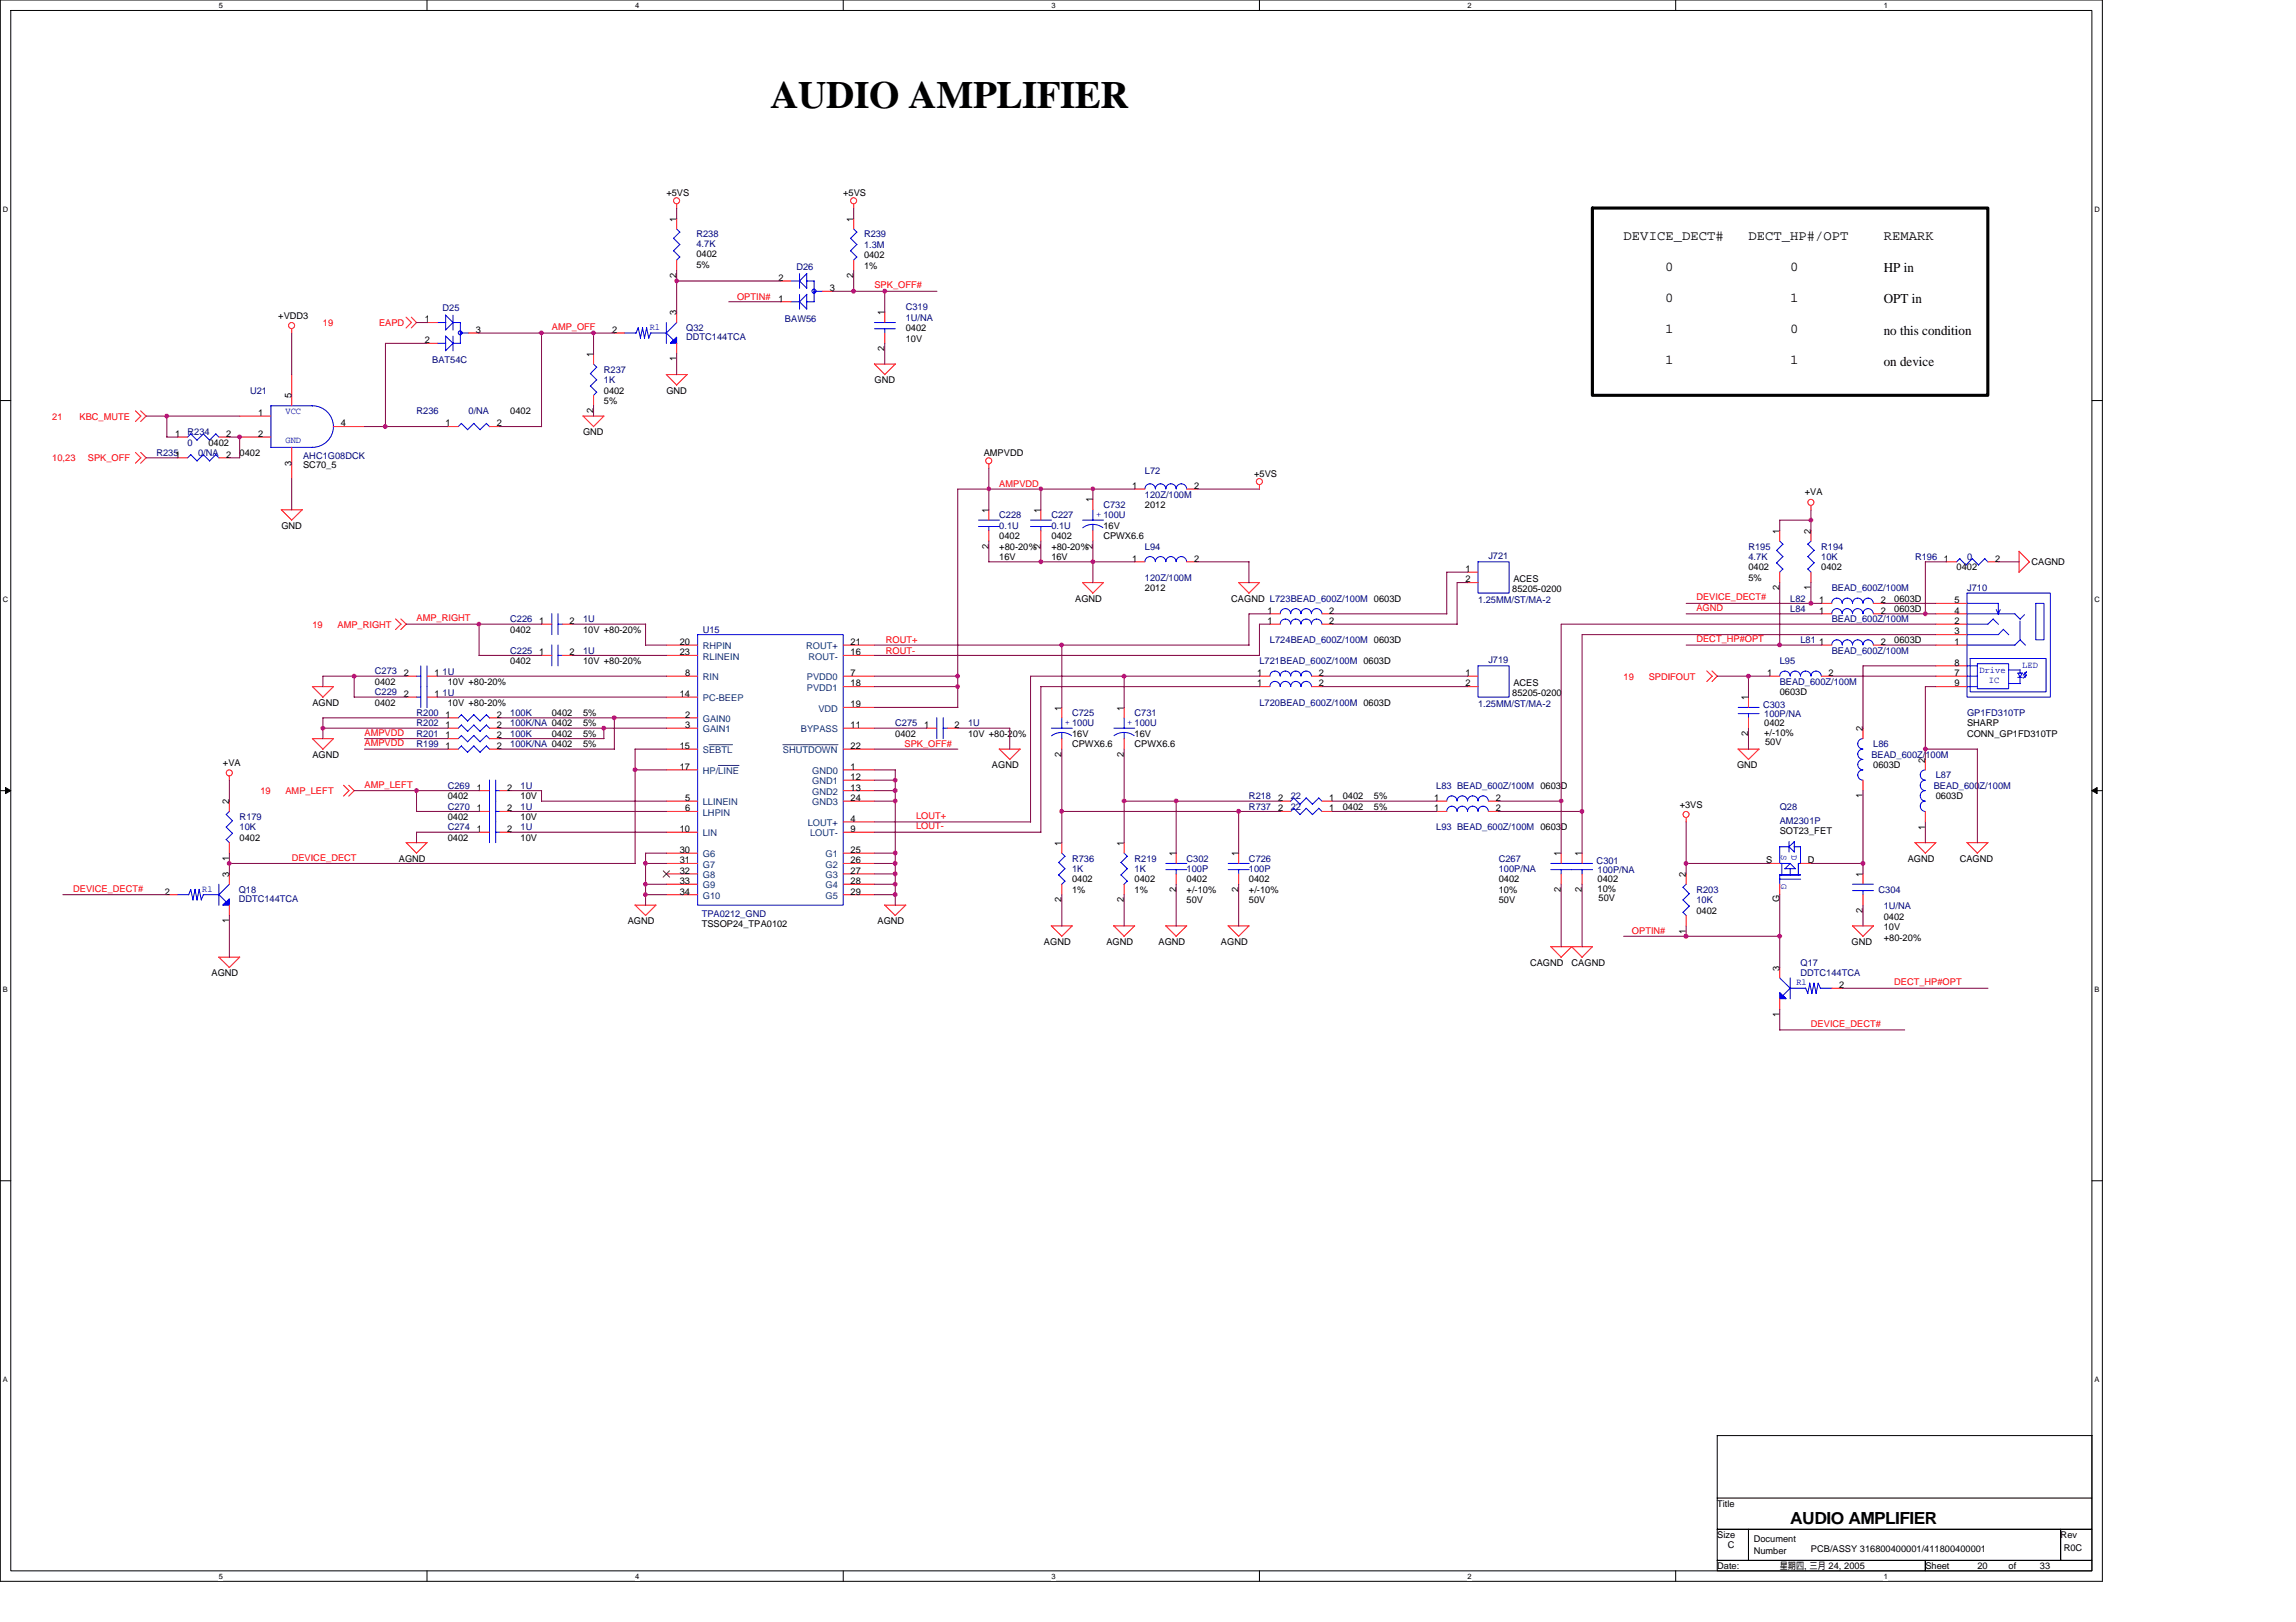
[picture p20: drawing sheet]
<svg xmlns="http://www.w3.org/2000/svg" width="297mm" height="210mm" viewBox="0 0 297 210" stroke-linecap="round" stroke-linejoin="round" font-family="sans-serif">
<defs><g id="words">
<text font-size="5" x="99.7" y="14">AUDIO AMPLIFIER</text>
<text font-size="2.2" x="231.6" y="197.2">AUDIO AMPLIFIER</text>
<g font-size="1.8">
<text x="210.1" y="31">DEVICE_DECT#</text>
<text x="215.4" y="35">0</text>
<text x="226.2" y="31">DECT_HP#/OPT</text>
<text x="231.6" y="35">0</text>
<text x="243.7" y="31">REMARK</text>
<text x="243.7" y="35.2">HP in</text>
<text x="215.4" y="39.1">0</text>
<text x="231.6" y="39.1">1</text>
<text x="243.7" y="39.3">OPT in</text>
<text x="215.4" y="47.2">1</text>
<text x="215.4" y="43.1">1</text>
<text x="231.6" y="47.2">1</text>
<text x="231.6" y="43.1">0</text>
<text x="243.7" y="47.3">on device</text>
<text x="243.7" y="43.3">no this condition</text>
</g>
<g font-size="1.2">
<text x="86.2" y="25.3">+5VS</text>
<text x="87.5" y="28.7" transform="rotate(-90 87.5 28.7)">1</text>
<text x="109.1" y="25.3">+5VS</text>
<text x="110.4" y="28.7" transform="rotate(-90 110.4 28.7)">1</text>
<text x="90.1" y="33.3">0402</text>
<text x="90.1" y="34.6">5%</text>
<text x="111.8" y="33.4">0402</text>
<text x="111.8" y="34.8">1%</text>
<text x="36" y="41.2">+VDD3</text>
<text x="55" y="41.7">1</text>
<text x="87.5" y="40.8" transform="rotate(-90 87.5 40.8)">3</text>
<text x="87.5" y="36" transform="rotate(-90 87.5 36)">2</text>
<text x="100.7" y="36.3">2</text>
<text x="100.7" y="39">1</text>
<text x="107.4" y="37.7">3</text>
<text x="110.4" y="36" transform="rotate(-90 110.4 36)">2</text>
<text x="114.4" y="40.8" transform="rotate(-90 114.4 40.8)">1</text>
<text x="55" y="44.4">2</text>
<text x="61.6" y="43.1">3</text>
<text x="76.8" y="46.2" transform="rotate(-90 76.8 46.2)">1</text>
<text x="79.2" y="43.1">2</text>
<text x="87.5" y="46.8" transform="rotate(-90 87.5 46.8)">1</text>
<text x="114.4" y="45.4" transform="rotate(-90 114.4 45.4)">2</text>
<text x="117.2" y="42.8">0402</text>
<text x="117.2" y="44.2">10V</text>
<text x="33.4" y="53.8">1</text>
<text x="37.7" y="51.6" transform="rotate(-90 37.7 51.6)">5</text>
<text x="66" y="53.6">0402</text>
<text x="76.8" y="53.5" transform="rotate(-90 76.8 53.5)">2</text>
<text x="78.1" y="50.9">0402</text>
<text x="78.1" y="52.3">5%</text>
<text x="86.2" y="50.9">GND</text>
<text x="113.1" y="49.6">GND</text>
<text x="22.6" y="56.5">1</text>
<text x="27" y="57.7">0402</text>
<text x="29.3" y="59.2">2</text>
<text x="29.3" y="56.5">2</text>
<text x="31" y="59">0402</text>
<text x="33.4" y="56.5">2</text>
<text x="44.1" y="55.2">4</text>
<text x="57.7" y="55.2">1</text>
<text x="64.3" y="55.2">2</text>
<text x="75.4" y="56.3">GND</text>
<text x="127.3" y="59">AMPVDD</text>
<text x="37.7" y="60.2" transform="rotate(-90 37.7 60.2)">3</text>
<text x="39.2" y="60.6">SC70_5</text>
<text x="141.4" y="65" transform="rotate(-90 141.4 65)">1</text>
<text x="146.5" y="63.3">1</text>
<text x="148.1" y="65.7">2012</text>
<text x="154.5" y="63.3">2</text>
<text x="162.3" y="61.7">+5VS</text>
<text x="233.5" y="64.1">+VA</text>
<text x="36.4" y="68.4">GND</text>
<text x="127.9" y="71" transform="rotate(-90 127.9 71)">2</text>
<text x="127.9" y="66.4" transform="rotate(-90 127.9 66.4)">1</text>
<text x="129.3" y="69.8">0402</text>
<text x="129.3" y="71.1">+80-20%</text>
<text x="134.6" y="71" transform="rotate(-90 134.6 71)">2</text>
<text x="134.6" y="66.4" transform="rotate(-90 134.6 66.4)">1</text>
<text x="136" y="69.8">0402</text>
<text x="136" y="71.1">+80-20%</text>
<text x="141.4" y="71" transform="rotate(-90 141.4 71)">2</text>
<text x="142.7" y="68.4">16V</text>
<text x="142.7" y="69.8">CPWX6.6</text>
<text x="230.2" y="69.1" transform="rotate(-90 230.2 69.1)">1</text>
<text x="234.3" y="69.1" transform="rotate(-90 234.3 69.1)">2</text>
<text x="129.3" y="72.5">16V</text>
<text x="136" y="72.5">16V</text>
<text x="139.1" y="77.9">AGND</text>
<text x="146.5" y="72.7">1</text>
<text x="148.1" y="76.5">2012</text>
<text x="154.5" y="72.7">2</text>
<text x="159.3" y="77.9">CAGND L723BEAD_600Z/100M 0603D</text>
<text x="189.6" y="74">1</text>
<text x="189.6" y="75.4">2</text>
<text x="195.6" y="76.6">85205-0200</text>
<text x="195.8" y="75.3">ACES</text>
<text x="226.2" y="73.8">0402</text>
<text x="226.2" y="75.1">5%</text>
<text x="230.2" y="76.4" transform="rotate(-90 230.2 76.4)">2</text>
<text x="234.3" y="76.4" transform="rotate(-90 234.3 76.4)">1</text>
<text x="235.6" y="73.8">0402</text>
<text x="245.1" y="77.9">0603D</text>
<text x="251.5" y="72.7">1</text>
<text x="253.1" y="73.8">0402</text>
<text x="258.1" y="72.7">2</text>
<text x="262.8" y="73.1">CAGND</text>
<text x="66" y="81.9">0402</text>
<text x="69.8" y="80.8">1</text>
<text x="73.7" y="80.8">2</text>
<text x="75.4" y="81.9">10V +80-20%</text>
<text x="87.9" y="83.5">20</text>
<text x="110" y="83.5">21</text>
<text x="164" y="80.8">1</text>
<text x="164" y="79.4">1</text>
<text x="172" y="80.8">2</text>
<text x="172" y="79.4">2</text>
<text x="235.3" y="83.5">1</text>
<text x="235.3" y="78.1">1</text>
<text x="235.3" y="79.4">1</text>
<text x="243.3" y="83.5">2</text>
<text x="243.3" y="78.1">2</text>
<text x="243.3" y="79.4">2</text>
<text x="245.1" y="83.2">0603D</text>
<text x="245.1" y="79.2">0603D</text>
<text x="252.9" y="78.1">5</text>
<text x="252.9" y="79.4">4</text>
<text x="252.9" y="80.8">2</text>
<text x="252.9" y="82.1">3</text>
<text x="252.9" y="83.5">1</text>
<text x="48.5" y="88.6">0402</text>
<text x="52.3" y="87.5">2</text>
<text x="56.2" y="87.5">1</text>
<text x="57.9" y="88.6">10V +80-20%</text>
<text x="66" y="85.9">0402</text>
<text x="69.8" y="84.8">1</text>
<text x="73.7" y="84.8">2</text>
<text x="75.4" y="85.9">10V +80-20%</text>
<text x="87.9" y="84.8">23</text>
<text x="88.6" y="87.5">8</text>
<text x="110" y="87.5">7</text>
<text x="110" y="84.8">16</text>
<text x="110" y="88.8">18</text>
<text x="162.7" y="87.5">1</text>
<text x="162.7" y="88.8">1</text>
<text x="170.6" y="87.5">2</text>
<text x="170.6" y="88.8">2</text>
<text x="189.6" y="87.5">1</text>
<text x="189.6" y="88.8">2</text>
<text x="195.8" y="88.8">ACES</text>
<text x="228.6" y="87.5">1</text>
<text x="230.2" y="90">0603D</text>
<text x="236.6" y="87.5">2</text>
<text x="252.9" y="86.1">8</text>
<text x="252.9" y="87.5">7</text>
<text x="252.9" y="88.8">9</text>
<text x="40.4" y="91.3">AGND</text>
<text x="48.5" y="91.3">0402</text>
<text x="52.3" y="90.2">2</text>
<text x="56.2" y="90.2">1</text>
<text x="57.7" y="95.6">1</text>
<text x="57.7" y="92.9">1</text>
<text x="57.7" y="94.2">1</text>
<text x="57.9" y="91.3">10V +80-20%</text>
<text x="64.3" y="95.6">2</text>
<text x="64.3" y="92.9">2</text>
<text x="64.3" y="94.2">2</text>
<text x="71.4" y="95.3">0402</text>
<text x="71.4" y="92.6">0402</text>
<text x="75.4" y="95.3">5%</text>
<text x="75.4" y="92.6">5%</text>
<text x="75.4" y="94">5%</text>
<text x="87.9" y="90.2">14</text>
<text x="88.6" y="92.9">2</text>
<text x="88.6" y="94.2">3</text>
<text x="110" y="94.2">11</text>
<text x="110" y="91.5">19</text>
<text x="115.8" y="95.3">0402</text>
<text x="119.6" y="94.2">1</text>
<text x="123.5" y="94.2">2</text>
<text x="125.2" y="95.3">10V +80-20%</text>
<text x="137.3" y="91.9" transform="rotate(-90 137.3 91.9)">1</text>
<text x="138.7" y="95.3">16V</text>
<text x="145.4" y="91.9" transform="rotate(-90 145.4 91.9)">1</text>
<text x="146.8" y="95.3">16V</text>
<text x="195.6" y="90.1">85205-0200</text>
<text x="226.2" y="95.2" transform="rotate(-90 226.2 95.2)">2</text>
<text x="226.2" y="90.6" transform="rotate(-90 226.2 90.6)">1</text>
<text x="228.2" y="94">0402</text>
<text x="228.2" y="95.2">+/-10%</text>
<text x="241" y="94.6" transform="rotate(-90 241 94.6)">2</text>
<text x="254.5" y="94">SHARP</text>
<text x="254.5" y="95.3">CONN_GP1FD310TP</text>
<text x="28.8" y="99.1">+VA</text>
<text x="40.4" y="98">AGND</text>
<text x="57.7" y="96.9">1</text>
<text x="64.3" y="96.9">2</text>
<text x="75.4" y="96.7">5%</text>
<text x="87.9" y="96.9">15</text>
<text x="87.9" y="99.6">17</text>
<text x="110" y="96.9">22</text>
<text x="110" y="99.6">1</text>
<text x="110" y="100.9">12</text>
<text x="128.3" y="99.4">AGND</text>
<text x="137.3" y="97.9" transform="rotate(-90 137.3 97.9)">2</text>
<text x="138.7" y="96.7">CPWX6.6</text>
<text x="145.4" y="97.9" transform="rotate(-90 145.4 97.9)">2</text>
<text x="146.8" y="96.7">CPWX6.6</text>
<text x="224.7" y="99.4">GND</text>
<text x="228.4" y="96.4">50V</text>
<text x="242.4" y="99.4">0603D</text>
<text x="249.1" y="98.7" transform="rotate(-90 249.1 98.7)">2</text>
<text x="29.7" y="104.1" transform="rotate(-90 29.7 104.1)">2</text>
<text x="57.9" y="106.1">0402</text>
<text x="57.9" y="103.4">0402</text>
<text x="61.7" y="105">1</text>
<text x="61.7" y="102.3">1</text>
<text x="61.7" y="107.7">1</text>
<text x="65.6" y="105">2</text>
<text x="65.6" y="102.3">2</text>
<text x="65.6" y="107.7">2</text>
<text x="67.3" y="106.1">10V</text>
<text x="67.3" y="103.4">10V</text>
<text x="87.9" y="107.7">10</text>
<text x="88.6" y="103.7">5</text>
<text x="88.6" y="105">6</text>
<text x="110" y="106.3">4</text>
<text x="110" y="107.7">9</text>
<text x="110" y="102.3">13</text>
<text x="110" y="103.7">24</text>
<text x="165.4" y="103.7">2</text>
<text x="165.4" y="105">2</text>
<text x="172" y="103.7">1</text>
<text x="172" y="105">1</text>
<text x="173.7" y="103.4">0402</text>
<text x="173.7" y="104.8">0402</text>
<text x="177.8" y="103.4">5%</text>
<text x="177.8" y="104.8">5%</text>
<text x="185.5" y="103.7">1</text>
<text x="185.5" y="105">1</text>
<text x="193.5" y="103.7">2</text>
<text x="193.5" y="105">2</text>
<text x="217.3" y="104.5">+3VS</text>
<text x="230.2" y="108">SOT23_FET</text>
<text x="241" y="103.3" transform="rotate(-90 241 103.3)">1</text>
<text x="249.1" y="107.4" transform="rotate(-90 249.1 107.4)">1</text>
<text x="250.4" y="103.4">0603D</text>
<text x="29.7" y="113.5" transform="rotate(-90 29.7 113.5)">3</text>
<text x="29.7" y="111.4" transform="rotate(-90 29.7 111.4)">1</text>
<text x="31" y="108.8">0402</text>
<text x="51.6" y="111.5">AGND</text>
<text x="57.9" y="108.8">0402</text>
<text x="67.3" y="108.8">10V</text>
<text x="87.9" y="110.4">30</text>
<text x="87.9" y="111.7">31</text>
<text x="87.9" y="113.1">32</text>
<text x="110" y="110.4">25</text>
<text x="110" y="111.7">26</text>
<text x="110" y="113.1">27</text>
<text x="137.3" y="109.5" transform="rotate(-90 137.3 109.5)">1</text>
<text x="145.4" y="109.5" transform="rotate(-90 145.4 109.5)">1</text>
<text x="152.1" y="110.8" transform="rotate(-90 152.1 110.8)">1</text>
<text x="160.2" y="110.8" transform="rotate(-90 160.2 110.8)">1</text>
<text x="201.9" y="110.8" transform="rotate(-90 201.9 110.8)">1</text>
<text x="204.7" y="110.8" transform="rotate(-90 204.7 110.8)">1</text>
<text x="218.1" y="113.5" transform="rotate(-90 218.1 113.5)">2</text>
<text x="228.5" y="111.7">S</text>
<text x="233.9" y="111.7">D</text>
<text x="241" y="113.5" transform="rotate(-90 241 113.5)">1</text>
<text x="246.8" y="111.5">AGND</text>
<text x="253.5" y="111.5">CAGND</text>
<text x="21.3" y="115.8">2</text>
<text x="29.7" y="119.5" transform="rotate(-90 29.7 119.5)">1</text>
<text x="81.2" y="119.6">AGND</text>
<text x="87.9" y="114.4">33</text>
<text x="87.9" y="115.8">34</text>
<text x="90.8" y="120">TSSOP24_TPA0102</text>
<text x="110" y="114.4">28</text>
<text x="110" y="115.8">29</text>
<text x="113.5" y="119.6">AGND</text>
<text x="137.3" y="116.8" transform="rotate(-90 137.3 116.8)">2</text>
<text x="138.7" y="114.2">0402</text>
<text x="138.7" y="115.5">1%</text>
<text x="145.4" y="116.8" transform="rotate(-90 145.4 116.8)">2</text>
<text x="146.8" y="114.2">0402</text>
<text x="146.8" y="115.5">1%</text>
<text x="152.1" y="115.4" transform="rotate(-90 152.1 115.4)">2</text>
<text x="153.5" y="114.2">0402</text>
<text x="153.5" y="116.9">50V</text>
<text x="153.5" y="115.5">+/-10%</text>
<text x="160.2" y="115.4" transform="rotate(-90 160.2 115.4)">2</text>
<text x="161.6" y="114.2">0402</text>
<text x="161.6" y="116.9">50V</text>
<text x="161.6" y="115.5">+/-10%</text>
<text x="193.9" y="114.2">0402</text>
<text x="193.9" y="116.9">50V</text>
<text x="193.9" y="115.5">10%</text>
<text x="201.9" y="115.4" transform="rotate(-90 201.9 115.4)">2</text>
<text x="204.7" y="115.4" transform="rotate(-90 204.7 115.4)">2</text>
<text x="206.7" y="114.2">0402</text>
<text x="206.7" y="115.4">10%</text>
<text x="206.8" y="116.6">50V</text>
<text x="219.5" y="118.2">0402</text>
<text x="230.2" y="116.8" transform="rotate(-90 230.2 116.8)">G</text>
<text x="241" y="118.1" transform="rotate(-90 241 118.1)">2</text>
<text x="243.7" y="119">0402</text>
<text x="135.1" y="122.3">AGND</text>
<text x="143.1" y="122.3">AGND</text>
<text x="149.9" y="122.3">AGND</text>
<text x="158" y="122.3">AGND</text>
<text x="197.9" y="125">CAGND</text>
<text x="203.3" y="125">CAGND</text>
<text x="218.1" y="120.8" transform="rotate(-90 218.1 120.8)">1</text>
<text x="230.2" y="125.6" transform="rotate(-90 230.2 125.6)">3</text>
<text x="239.5" y="122.3">GND</text>
<text x="243.7" y="120.4">10V</text>
<text x="243.7" y="121.7">+80-20%</text>
<text x="27.4" y="126.3">AGND</text>
<text x="230.2" y="131.6" transform="rotate(-90 230.2 131.6)">1</text>
<text x="237.9" y="127.9">2</text>
<text x="222.2" y="195">Title</text>
<text x="222.2" y="199">Size</text>
<text x="222.2" y="203">Date:</text>
<text x="223.5" y="200.3">C</text>
<text x="226.9" y="199.5">Document</text>
<text x="226.9" y="201.1">Number</text>
<text x="230.2" y="203">星期四, 三月 24, 2005</text>
<text x="234.3" y="200.9">PCB/ASSY 316800400001/411800400001</text>
<text x="249.1" y="203">Sheet</text>
<text x="255.8" y="203">20</text>
<text x="259.9" y="203">of</text>
<text x="263.9" y="203">33</text>
<text x="266.6" y="199">Rev</text>
<text x="267" y="200.7">R0C</text>
</g>
<g font-size="1.2" fill="#000080">
<text x="90.1" y="30.7">R238</text>
<text x="90.1" y="31.9">4.7K</text>
<text x="103" y="34.9">D26</text>
<text x="111.8" y="30.7">R239</text>
<text x="111.8" y="32.1">1.3M</text>
<text x="57.3" y="40.3">D25</text>
<text x="101.6" y="41.6">BAW56</text>
<text x="117.2" y="40.2">C319</text>
<text x="117.2" y="41.5">1U/NA</text>
<text x="55.9" y="47">BAT54C</text>
<text x="88.8" y="42.8">Q32</text>
<text x="88.8" y="44">DDTC144TCA</text>
<text x="32.4" y="50.9">U21</text>
<text x="53.9" y="53.6">R236</text>
<text x="60.6" y="53.6">0/NA</text>
<text x="78.1" y="48.2">R237</text>
<text x="78.1" y="49.6">1K</text>
<text x="20.2" y="59">R2351</text>
<text x="24.3" y="56.3">R234</text>
<text x="24.3" y="57.7">0</text>
<text x="25.6" y="59">0/NA</text>
<text x="39.2" y="59.4">AHC1G08DCK</text>
<text x="142.7" y="65.7">C732</text>
<text x="148.1" y="61.3">L72</text>
<text x="148.1" y="64.4">120Z/100M</text>
<text x="129.3" y="67.1">C228</text>
<text x="129.3" y="68.4">0.1U</text>
<text x="136" y="67.1">C227</text>
<text x="136" y="68.4">0.1U</text>
<text x="148.1" y="71.1">L94</text>
<text x="226.2" y="71.1">R195</text>
<text x="235.6" y="71.1">R194</text>
<text x="148.1" y="75.1">120Z/100M</text>
<text x="191.2" y="78">1.25MM/ST/MA-2</text>
<text x="192.5" y="72.3">J721</text>
<text x="226.2" y="72.5">4.7K</text>
<text x="231.6" y="77.9">L82</text>
<text x="235.6" y="72.5">10K</text>
<text x="237" y="76.5">BEAD_600Z/100M</text>
<text x="247.8" y="72.5">R196</text>
<text x="254.5" y="72.5">0</text>
<text x="254.5" y="76.5">J710</text>
<text x="66" y="80.5">C226</text>
<text x="75.4" y="80.5">1U</text>
<text x="90.9" y="81.9">U15</text>
<text x="164.3" y="83.2">L724BEAD_600Z/100M 0603D</text>
<text x="231.6" y="79.2">L84</text>
<text x="232.9" y="83.2">L81</text>
<text x="237" y="80.5">BEAD_600Z/100M</text>
<text x="48.5" y="90">C229</text>
<text x="48.5" y="87.3">C273</text>
<text x="57.3" y="87.4">1U</text>
<text x="66" y="84.6">C225</text>
<text x="75.4" y="84.6">1U</text>
<text x="162.9" y="85.9">L721BEAD_600Z/100M 0603D</text>
<text x="192.5" y="85.8">J719</text>
<text x="230.2" y="85.9">L95</text>
<text x="230.2" y="88.6">BEAD_600Z/100M</text>
<text x="237" y="84.6">BEAD_600Z/100M</text>
<text x="53.9" y="95.3">R201</text>
<text x="53.9" y="92.6">R200</text>
<text x="53.9" y="94">R202</text>
<text x="57.3" y="90.1">1U</text>
<text x="66" y="95.3">100K</text>
<text x="66" y="92.6">100K</text>
<text x="66" y="94">100K/NA 0402</text>
<text x="115.8" y="94">C275</text>
<text x="125.2" y="94">1U</text>
<text x="138.7" y="92.6">C725</text>
<text x="146.8" y="92.6">C731</text>
<text x="162.9" y="91.3">L720BEAD_600Z/100M 0603D</text>
<text x="191.2" y="91.4">1.25MM/ST/MA-2</text>
<text x="228.1" y="91.6">C303</text>
<text x="228.2" y="92.8">100P/NA</text>
<text x="254.5" y="92.6">GP1FD310TP</text>
<text x="53.9" y="96.7">R199</text>
<text x="66" y="96.7">100K/NA 0402</text>
<text x="242.1" y="98">BEAD_600Z/100M</text>
<text x="242.4" y="96.7">L86</text>
<text x="250.4" y="100.7">L87</text>
<text x="31" y="106.1">R179</text>
<text x="31" y="107.5">10K</text>
<text x="57.9" y="104.8">C270</text>
<text x="57.9" y="102.1">C269</text>
<text x="57.9" y="107.5">C274</text>
<text x="67.3" y="104.8">1U</text>
<text x="67.3" y="102.1">1U</text>
<text x="67.3" y="107.5">1U</text>
<text x="161.6" y="103.4">R218</text>
<text x="161.6" y="104.8">R737</text>
<text x="167" y="103.4">22</text>
<text x="167" y="104.8">22</text>
<text x="185.8" y="102.1">L83 BEAD_600Z/100M 0603D</text>
<text x="185.8" y="107.5">L93 BEAD_600Z/100M 0603D</text>
<text x="230.2" y="104.8">Q28</text>
<text x="230.2" y="106.7">AM2301P</text>
<text x="250.2" y="102.1">BEAD_600Z/100M</text>
<text x="138.7" y="111.5">R736</text>
<text x="138.7" y="112.8">1K</text>
<text x="146.8" y="111.5">R219</text>
<text x="146.8" y="112.8">1K</text>
<text x="153.5" y="111.5">C302</text>
<text x="153.5" y="112.8">100P</text>
<text x="161.6" y="111.5">C726</text>
<text x="161.6" y="112.8">100P</text>
<text x="193.9" y="111.5">C267</text>
<text x="193.9" y="112.8">100P/NA</text>
<text x="206.6" y="111.8">C301</text>
<text x="206.7" y="113">100P/NA</text>
<text x="30.9" y="115.5">Q18</text>
<text x="30.9" y="116.8">DDTC144TCA</text>
<text x="90.8" y="118.6">TPA0212_GND</text>
<text x="219.5" y="115.5">R203</text>
<text x="219.5" y="116.9">10K</text>
<text x="243" y="115.5">C304</text>
<text x="243.7" y="117.7">1U/NA</text>
<text x="232.9" y="125">Q17</text>
<text x="232.9" y="126.3">DDTC144TCA</text>
</g>
<g font-size="1.2" fill="#f00">
<text x="95.4" y="38.8">OPTIN#</text>
<text x="113.1" y="37.3">SPK_OFF#</text>
<text x="41.8" y="42.2">19</text>
<text x="49" y="42.2">EAPD</text>
<text x="71.4" y="42.7">AMP_OFF</text>
<text x="6.8" y="59.7">10,23</text>
<text x="6.8" y="54.3">21</text>
<text x="10.3" y="54.3">KBC_MUTE</text>
<text x="11.4" y="59.7">SPK_OFF</text>
<text x="129.3" y="63">AMPVDD</text>
<text x="219.5" y="77.7">DEVICE_DECT#</text>
<text x="40.4" y="81.2">19</text>
<text x="43.7" y="81.2">AMP_RIGHT</text>
<text x="53.9" y="80.4">AMP_RIGHT</text>
<text x="114.6" y="83.2">ROUT+</text>
<text x="219.5" y="79.1">AGND</text>
<text x="219.5" y="83.1">DECT_HP#OPT</text>
<text x="114.6" y="84.6">ROUT-</text>
<text x="210.1" y="87.9">19</text>
<text x="213.3" y="87.9">SPDIFOUT</text>
<text x="47.2" y="95.2">AMPVDD</text>
<text x="47.2" y="96.6">AMPVDD</text>
<text x="47.2" y="101.9">AMP_LEFT</text>
<text x="117" y="96.7">SPK_OFF#</text>
<text x="33.7" y="102.7">19</text>
<text x="36.9" y="102.7">AMP_LEFT</text>
<text x="118.5" y="107.3">LOUT-</text>
<text x="118.5" y="106">LOUT+</text>
<text x="37.7" y="111.4">DEVICE_DECT</text>
<text x="9.5" y="115.4">DEVICE_DECT#</text>
<text x="211.1" y="120.9">OPTIN#</text>
<text x="245.1" y="127.5">DECT_HP#OPT</text>
<text x="234.3" y="132.9">DEVICE_DECT#</text>
</g>
<g font-size="1.2" fill="#00f">
<text x="84" y="42.7">R1</text>
<text x="36.9" y="53.6">VCC</text>
<text x="36.9" y="57.4">GND</text>
<text x="141.8" y="67">+ 100U</text>
<text x="256.1" y="87.1">Drive</text>
<text x="257.3" y="88.3">IC</text>
<text x="261.6" y="86.5">LED</text>
<text x="137.8" y="93.9">+ 100U</text>
<text x="145.8" y="93.9">+ 100U</text>
<text x="230.4" y="110.7" transform="rotate(90 230.4 110.7)">S</text>
<text x="231.8" y="110.7" transform="rotate(90 231.8 110.7)">D</text>
<text x="26.2" y="115.4">R1</text>
<text x="230.4" y="114.4" transform="rotate(90 230.4 114.4)">G</text>
<text x="232.4" y="127.5">R1</text>
</g>
<g font-size="1.2" fill="#004080">
<text x="90.9" y="88.1">RIN</text>
<text x="90.9" y="84">RHPIN</text>
<text x="90.9" y="85.4">RLINEIN</text>
<text x="104.3" y="84">ROUT+</text>
<text x="104.4" y="88.1">PVDD0</text>
<text x="104.4" y="89.4">PVDD1</text>
<text x="104.6" y="85.4">ROUT-</text>
<text x="90.9" y="93.5">GAIN0</text>
<text x="90.9" y="94.8">GAIN1</text>
<text x="90.9" y="90.8">PC-BEEP</text>
<text x="103.6" y="94.8">BYPASS</text>
<text x="105.9" y="92.1">VDD</text>
<text x="90.9" y="97.5">SEBTL</text>
<text x="90.9" y="100.2">HP/LINE</text>
<text x="101.3" y="97.5">SHUTDOWN</text>
<text x="105.1" y="100.2">GND0</text>
<text x="105.1" y="101.5">GND1</text>
<text x="90.9" y="104.2">LLINEIN</text>
<text x="90.9" y="105.6">LHPIN</text>
<text x="104.5" y="106.9">LOUT+</text>
<text x="105.1" y="102.9">GND2</text>
<text x="105.1" y="104.2">GND3</text>
<text x="90.9" y="108.2">LIN</text>
<text x="90.9" y="111">G6</text>
<text x="90.9" y="112.3">G7</text>
<text x="90.9" y="113.6">G8</text>
<text x="104.8" y="108.2">LOUT-</text>
<text x="106.8" y="111">G1</text>
<text x="106.8" y="112.3">G2</text>
<text x="106.8" y="113.6">G3</text>
<text x="90.9" y="115">G9</text>
<text x="90.9" y="116.3">G10</text>
<text x="106.8" y="115">G4</text>
<text x="106.8" y="116.3">G5</text>
</g>
<g font-size="1">
<text x="28.3" y="1">5</text>
<text x="82.2" y="1">4</text>
<text x="136" y="1">3</text>
<text x="189.9" y="1">2</text>
<text x="243.7" y="1">1</text>
<text x=".4" y="27.4">D</text>
<text x="271" y="27.4">D</text>
<text x=".4" y="77.9">C</text>
<text x="271" y="77.9">C</text>
<text x=".4" y="128.4">B</text>
<text x="271" y="128.4">B</text>
<text x=".4" y="178.9">A</text>
<text x="271" y="178.9">A</text>
<text x="28.3" y="204.3">5</text>
<text x="82.2" y="204.3">4</text>
<text x="136" y="204.3">3</text>
<text x="189.9" y="204.3">2</text>
<text x="243.7" y="204.3">1</text>
</g>
</g></defs>
<path d="M0 0h272v204.6h-272zM1.4 1.4h269.2v201.9h-269.2z" fill="none" stroke="#000" stroke-width=".13"/>
<g fill="#fff">
<path d="M28.3 .1h.5v1.1h-.5z"/>
<path d="M28.3 203.4h.5v1.1h-.5z"/>
</g>
<path d="M55.2 0v1.4M55.2 203.3v1.3" fill="none" stroke="#000" stroke-width=".13"/>
<g fill="#fff">
<path d="M82.2 .1h.5v1.1h-.5z"/>
<path d="M82.2 203.4h.5v1.1h-.5z"/>
</g>
<path d="M109.1 0v1.4M109.1 203.3v1.3" fill="none" stroke="#000" stroke-width=".13"/>
<g fill="#fff">
<path d="M136 .1h.5v1.1h-.5z"/>
<path d="M136 203.4h.5v1.1h-.5z"/>
</g>
<path d="M162.9 0v1.4M162.9 203.3v1.3" fill="none" stroke="#000" stroke-width=".13"/>
<g fill="#fff">
<path d="M189.9 .1h.5v1.1h-.5z"/>
<path d="M189.9 203.4h.5v1.1h-.5z"/>
</g>
<path d="M216.8 0v1.4M216.8 203.3v1.3" fill="none" stroke="#000" stroke-width=".13"/>
<g fill="#fff">
<path d="M243.7 .1h.5v1.1h-.5z"/>
<path d="M243.7 203.4h.5v1.1h-.5z"/>
<path d="M.4 26.6h.7v1h-.7z"/>
<path d="M271 26.6h.6v1h-.6z"/>
<path d="M.4 77.1h.7v1h-.7z"/>
<path d="M271 77.1h.6v1h-.6z"/>
</g>
<path d="M0 51.8h1.4M270.6 51.8h1.4" fill="none" stroke="#000" stroke-width=".13"/>
<g fill="#fff">
<path d="M.4 127.6h.6v1h-.6z"/>
<path d="M271 127.6h.6v1h-.6z"/>
</g>
<path d="M0 102.3h1.4M270.6 102.3h1.4" fill="none" stroke="#000" stroke-width=".13"/>
<path d="M.7 101.9l.7 .4-.7 .4zM270.6 102.3l.7-.4v.8z" fill="#000" stroke="#000" stroke-width=".13"/>
<g fill="#fff">
<path d="M.4 178h.6v1.1h-.6z"/>
<path d="M271 178h.6v1.1h-.6z"/>
</g>
<path d="M0 152.8h1.4M270.6 152.8h1.4M222.2 193.9h48.4v4h-48.4zM222.2 197.9h4v4h-4zM222.2 185.8v8.1M222.2 185.8h48.5M226.2 197.9h40.4v4h-40.4zM266.6 197.9h4v4h-4zM270.6 185.8v8.1M222.2 201.9h26.9v1.4h-26.9zM249.1 201.9h21.5v1.4h-21.5z" fill="none" stroke="#000" stroke-width=".13"/>
<path d="M206 26.9h51.2v24.3h-51.2z" fill="none" stroke="#000" stroke-width=".4"/>
<g fill="none" stroke="#f00" stroke-width=".13">
<path d="M87.5 26.4v.5M87.5 28.3v1.3M87.5 33.7v1.3M101 36.4h1.4M101 39.1h1.4M106.4 37.7h1.3M110.4 26.4v.5M110.4 28.3v1.3M110.4 33.7v1.3M17.5 53.2l.7 .6-.7 .7M17.5 58.5l.7 .7-.7 .7M18.2 53.2l.7 .6-.7 .7"/>
<path d="M18.2 58.5l.7 .7-.7 .7M22.9 56.6h1.4M22.9 59.2h1.4M28.3 56.6h1.4M28.3 59.2h1.4M31 53.8h4M31 56.6h4M37.7 42.5v.6M37.7 48.5v4M37.7 57.9v4M43.1 55.2h4.1M52.5 41l.7 .7-.7 .7"/>
<path d="M53.2 41l.7 .7-.7 .7M55.2 41.7h1.4M55.2 44.4h1.4M57.9 55.2h1.4M60.6 43.1h1.4M63.3 55.2h1.4M75.4 53.8l1.4 1.4 1.3-1.4M75.4 53.8h2.7M76.8 45.8v1.3M76.8 51.2v1.3M79.5 43.1h1.3M86.2 48.5l1.3 1.3"/>
<path d="M86.2 48.5h2.7l-1.4 1.3M87.5 40.4v1.3M87.5 44.4v1.4M113.1 47.1l1.4 1.4M113.1 47.1h2.7M114.5 40.4v1.3M114.5 43.1v1.3M115.8 47.1l-1.4 1.4M36.4 66l1.3 1.3M36.4 66h2.7l-1.4 1.3M127.9 60v.6M127.9 66v1.3"/>
<path d="M127.9 68.7v1.3M134.7 66v1.3M134.7 68.7v1.3M140 75.4l1.4 1.4M140.1 75.4h2.7M141.4 64.6v1.4M141.4 68.7v1.3M142.7 75.4l-1.3 1.4M146.8 63.3h1.3M146.8 72.7h1.3M153.5 63.3h1.4M153.5 72.7h1.4"/>
<path d="M160.2 75.4l1.4 1.4M160.2 75.4h2.8l-1.4 1.4M162.9 62.7v.6M164.3 79.4h1.3M171 79.4h1.4M189.9 75.4h1.3M189.9 74h1.3M230.2 68.7v1.3M230.2 74v1.4M234.3 65.4v.6M234.3 68.7v1.3M234.3 74v1.4"/>
<path d="M235.6 78.1h1.4M235.6 79.4h1.4M242.4 78.1h1.3M242.4 79.4h1.3M250.4 78.1h4.1M250.4 79.4h4.1M251.8 72.7h1.3M257.2 72.7h1.3M261.2 71.3v2.7M261.2 71.4l1.4 1.3M262.5 72.7l-1.3 1.4M40.4 88.8l1.4 1.4"/>
<path d="M40.4 95.6l1.4 1.3M40.4 88.9h2.8l-1.4 1.3M40.4 95.6h2.8l-1.4 1.4M51.2 80.1l.7 .7-.7 .7M51.9 80.1l.7 .7-.7 .7M52.6 87.5h1.3M52.6 90.2h1.3M55.2 87.5h1.4M55.2 90.2h1.4M57.9 96.9h1.4M57.9 95.6h1.4M57.9 92.9h1.4"/>
<path d="M57.9 94.2h1.4M63.3 96.9h1.4M63.3 95.6h1.4M63.3 92.9h1.4M63.3 94.2h1.4M70.1 80.8h1.3M70.1 84.8h1.3M72.7 80.8h1.4M72.7 84.8h1.4M86.2 96.9h4.1M86.2 83.5h4.1M86.2 87.5h4.1"/>
<path d="M86.2 92.9h4.1M86.2 90.2h4.1M86.2 94.2h4.1M86.2 84.8h4.1M86.2 99.6h4.1M109.1 96.9h4M109.1 88.9h4M109.1 83.5h4M109.1 87.5h4M109.1 94.2h4M109.1 84.8h4M109.1 99.6h4"/>
<path d="M109.1 91.5h4M119.9 94.2h1.3M122.6 94.2h1.3M132 96.9l-1.4 1.4M132 96.9h-2.7l1.3 1.4M137.4 91.5v1.4M137.4 95.6v1.3M145.4 91.5v1.4M145.4 95.6v1.3M162.9 88.9h1.4M162.9 87.5h1.4M164.3 80.8h1.3"/>
<path d="M169.7 88.9h1.3M169.7 87.5h1.3M171 80.8h1.4M189.9 88.9h1.3M189.9 87.5h1.3M220.8 86.8l.7 .7-.7 .7M221.5 86.8l.7 .7-.7 .7M224.8 96.9l1.4 1.4M224.9 96.9h2.7l-1.4 1.4M226.2 90.2v1.3M226.2 92.9v1.3M228.9 87.5h1.3"/>
<path d="M235.6 83.5h1.4M235.6 87.5h1.4M241 94.2v1.4M242.4 83.5h1.3M249.1 98.3v1.3M250.4 88.9h4.1M250.4 83.5h4.1M250.4 80.8h4.1M250.4 87.5h4.1M250.4 82.1h4.1M250.4 86.2h4.1M21.6 115.8h1.3"/>
<path d="M29.7 100.4v.6M29.7 103.7v1.3M29.7 109.1v1.3M29.7 113.1v1.3M29.7 117.1v1.4M44.4 101.6l.7 .7-.7 .7M45.1 101.6l.7 .7-.7 .7M52.5 109l1.4 1.4M52.6 109.1h2.7M55.2 109.1l-1.3 1.3M62 105h1.3M62 102.3h1.3"/>
<path d="M62 107.7h1.3M64.7 105h1.3M64.7 102.3h1.3M64.7 107.7h1.3M82.1 117.1l1.4 1.4M82.2 117.1h2.7l-1.4 1.4M86.2 111.7h4.1M86.2 115.8h4.1M86.2 103.7h4.1M86.2 105h4.1M86.2 107.7h4.1M86.2 110.4h4.1"/>
<path d="M86.2 113.1h4.1M86.2 114.4h4.1M109.1 111.7h4M109.1 115.8h4M109.1 103.7h4M109.1 102.3h4M109.1 106.4h4M109.1 107.7h4M109.1 101h4M109.1 110.4h4M109.1 113.1h4M109.1 114.4h4"/>
<path d="M114.4 117.1l1.4 1.4M114.5 117.1h2.7M117.2 117.1l-1.4 1.4M136 119.8l1.4 1.4M136 119.8h2.7M137.4 109.1v1.3M137.4 114.4v1.4M138.7 119.8l-1.4 1.4M144.1 119.8l1.3 1.4M144.1 119.8h2.7M145.4 109.1v1.3M145.4 114.4v1.4"/>
<path d="M146.8 119.8l-1.4 1.4M150.8 119.8l1.4 1.4M150.8 119.8h2.7l-1.4 1.4M152.2 110.4v1.3M152.2 113.1v1.3M158.9 119.8l1.3 1.4M158.9 119.8h2.7M160.2 110.4v1.3M160.2 113.1v1.3M161.6 119.8l-1.4 1.4M165.6 103.7h1.4M165.6 105h1.4"/>
<path d="M171 103.7h1.4M171 105h1.4M185.8 103.7h1.4M185.8 105h1.4M192.5 103.7h1.4M192.5 105h1.4M202 110.4v1.3M202 113.1v1.3M204.7 110.4v1.3M204.7 113.1v1.3M218.1 105.8v.6M218.1 113.1v1.3"/>
<path d="M218.1 118.5v1.3M228.9 111.7h1.3M230.2 114.4v1.4M232.9 111.7h1.4M239.6 119.8l1.4 1.4M239.7 119.8h2.7M241 101v1.3M241 113.1v1.3M241 115.8v1.3M242.4 119.8l-1.4 1.4M247.7 109l1.4 1.4 1.3-1.3M247.8 109.1h2.7"/>
<path d="M249.1 105v1.4M254.5 109l1.3 1.4 1.4-1.3M254.5 109.1h2.7M28.3 123.8l1.4 1.4M28.3 123.9h2.7l-1.3 1.3M200.6 122.5l1.4 1.4M203.3 122.5l1.4 1.4 1.3-1.4h-5.4M203.3 122.5l-1.4 1.4M230.2 125.2v1.4M230.2 129.2v1.4M237 127.9h1.3"/>
<circle cx="87.5" cy="26" r=".39"/>
<circle cx="110.4" cy="26" r=".39"/>
<circle cx="37.7" cy="42.1" r=".39"/>
<circle cx="127.9" cy="59.6" r=".39"/>
<circle cx="162.9" cy="62.3" r=".39"/>
<circle cx="234.3" cy="65" r=".39"/>
<circle cx="29.7" cy="100" r=".39"/>
<circle cx="218.1" cy="105.4" r=".39"/>
</g>
<g fill="none" stroke="#00f" stroke-width=".13">
<path d="M87.1 32.4l.9 .9M87.5 29.6l.5 .5M87.9 30l-.8 .9 .9 .8M87.9 31.6l-.8 .9M87.9 33.3l-.4 .4M102.3 39.1h1.1M102.4 36.4h1.1M103.4 39l1 1M103.4 35.4v1.9M103.4 38.1v1.9M104.3 39.1h1M104.4 36.4h.9"/>
<path d="M104.4 35.4v1.9M104.4 38.1v1.9M104.4 38.1l-1 1M104.4 35.4l-1 .9 1 1M105.3 37.7h1.1M105.3 36.4v2.7M110 32.4l.9 .9M110.4 29.6l.5 .5M110.8 30l-.8 .9 .9 .8M110.8 31.6l-.8 .9M110.8 33.3l-.4 .4M24.7 58.8l.8 .9"/>
<path d="M24.7 56.2l.8 .8M24.7 58.8l-.4 .4M24.7 56.1l-.4 .5M26.3 58.8l.8 .9M26.3 56.2l.8 .8M26.3 58.8l-.8 .8M26.3 56.1l-.8 .9M27.9 58.8l.4 .5M27.9 56.2l.4 .4M27.9 58.8l-.8 .8M27.9 56.1l-.8 .9M35 52.5h5.4"/>
<path d="M35 57.9h5.4M35 52.5v5.4M40.4 52.5a2.71 2.71 0 0 1 2.7 2.7 2.71 2.71 0 0 1-2.7 2.7M56.6 44.4h1.1M56.6 41.7h1.1M57.6 40.8l1 .9h1v2.7h-1M57.6 43.5l1 .9M57.7 40.8v1.9M57.7 43.5v1.9M58.6 40.8v1.9M58.6 43.5v1.9M58.6 41.7l-.9 1"/>
<path d="M58.6 44.4l-.9 1M59.5 43.1h1.1M59.7 54.8l.8 .8M59.7 54.8l-.4 .4M61.3 54.8l.8 .8M61.3 54.8l-.8 .8M63.3 55.2l-.4-.4-.8 .8M76.4 48.3l.8 .9-.8 .8M76.4 50l.8 .8M76.8 47.1l.4 .4M77.2 47.5l-.8 .9M77.2 50.8l-.4 .4"/>
<path d="M80.8 43.1h1.5M82.3 43.1l.3-.7 .3 1.4M83.1 42.4l-.3 1.4M83.6 42.4l.3 1.4 .3-.7h2M83.7 42.4l-.3 1.4-.3-1.4M86.2 41.7v2.7M86.2 43.1l1.4 1.3M87.5 41.7l-1.3 1.4M113.1 41.7h2.7M113.1 42.5h2.7M114.5 42.5v.6M71.4 79.4v2.7"/>
<path d="M72.2 79.4v2.7M126.6 67.3h2.7M126.6 68.1h2.7M127.9 68.1v.6M133.3 67.3h2.7M133.3 68.1h2.7M134.7 68.1v.6M140.1 67.3h2.7M141.4 66v1.3M141.4 67.9v.8M142.7 68.3a2.15 2.15 0 0 0-1.3-.4 2.08 2.08 0 0 0-1.3 .4M148.1 63.3a.68 .68 0 0 1 .7-.7 .68 .68 0 0 1 .7 .7 .68 .68 0 0 1 .7-.7 .68 .68 0 0 1 .6 .7 .67 .67 0 0 1 .7-.7 .67 .67 0 0 1 .7 .7 .68 .68 0 0 1 .6-.7 .68 .68 0 0 1 .7 .7"/>
<path d="M148.1 72.7a.68 .68 0 0 1 .7-.7 .68 .68 0 0 1 .7 .7 .68 .68 0 0 1 .7-.7 .68 .68 0 0 1 .6 .7 .67 .67 0 0 1 .7-.7 .67 .67 0 0 1 .7 .7 .68 .68 0 0 1 .6-.7 .68 .68 0 0 1 .7 .7M165.6 79.4a.68 .68 0 0 1 .7-.6 .68 .68 0 0 1 .7 .6 .67 .67 0 0 1 .6-.6 .67 .67 0 0 1 .7 .6 .68 .68 0 0 1 .7-.6 .68 .68 0 0 1 .7 .6 .68 .68 0 0 1 .6-.6 .68 .68 0 0 1 .7 .6M191.2 72.7h4v4.1h-4zM229.8 71.2l.9 .9M229.8 72.8l.9 .9M230.2 70l.5 .4M230.6 70.4l-.8 .8M230.6 72l-.8 .9M230.6 73.6l-.4 .5M233.9 73.6l.4 .4M233.9 72l.8 .8M234.3 70l-.4 .4 .8 .8"/>
<path d="M234.7 72.8l-.8 .8M234.7 71.2l-.8 .8M237 78.1a.68 .68 0 0 1 .7-.7 .68 .68 0 0 1 .6 .7 .67 .67 0 0 1 .7-.7 .67 .67 0 0 1 .7 .7 .68 .68 0 0 1 .6-.7 .68 .68 0 0 1 .7 .7 .67 .67 0 0 1 .7-.7 .67 .67 0 0 1 .7 .7M237 79.4a.68 .68 0 0 1 .7-.6 .68 .68 0 0 1 .6 .6 .67 .67 0 0 1 .7-.6 .67 .67 0 0 1 .7 .6 .68 .68 0 0 1 .6-.6 .68 .68 0 0 1 .7 .6 .67 .67 0 0 1 .7-.6 .67 .67 0 0 1 .7 .6M253.5 72.3l.9 .8M253.6 72.3l-.5 .4M254.5 76.8h10.8v13.4h-10.8zM254.5 78.1h4M254.5 79.4h6.2M255.2 72.3l.8 .8M255.2 72.3l-.9 .8M256.8 72.3l.4 .4"/>
<path d="M256.8 72.3l-.8 .8M258.3 78.9l.2 .6M258.5 78.1v1.4l.3-.6M260.7 79.4l.7 .7M261.9 79.5l-.6 .6M263.4 78.1h1v4.7h-1zM53.9 90.2h.5M53.9 87.5h.5M54.4 86.2v5.4M55.2 86.2v5.4M59.7 96.5l.8 .9M59.7 95.2l.8 .8"/>
<path d="M59.7 92.5l.8 .8M59.7 93.8l.8 .9M59.7 96.5l-.4 .4M59.7 95.2l-.4 .4M59.7 92.5l-.4 .4M59.7 93.8l-.4 .4M61.3 96.5l.8 .9M61.3 95.2l.8 .8M61.3 92.5l.8 .8M61.3 93.8l.8 .9M61.3 96.5l-.8 .8M61.3 95.2l-.8 .8"/>
<path d="M61.3 92.5l-.8 .8M61.3 93.8l-.8 .8M62.9 96.5l.4 .5M62.9 95.2l.4 .4M62.9 92.5l.4 .4M62.9 93.8l.4 .5M62.9 96.5l-.8 .8M62.9 95.2l-.8 .8M62.9 92.5l-.8 .8M62.9 93.8l-.8 .8M71.4 83.5v2.7M72.2 80.8h.6"/>
<path d="M72.2 83.5v2.7M72.2 84.8h.6M90.3 82.1h18.8v35h-18.8zM121.2 92.9v2.7M122 94.2h.6M122 92.9v2.7M136 94.2h2.7M137.4 92.9v1.4M137.4 94.8v.8M138.6 95.2a2.17 2.17 0 0 0-2.6 0M144.1 94.2h2.7M144.1 95.2a2.15 2.15 0 0 1 1.3-.4 2.15 2.15 0 0 1 1.3 .4"/>
<path d="M145.4 92.9v1.4M145.4 94.8v.8M164.3 87.5a.67 .67 0 0 1 .7-.7 .67 .67 0 0 1 .6 .7 .68 .68 0 0 1 .7-.7 .68 .68 0 0 1 .7 .7 .67 .67 0 0 1 .6-.7 .67 .67 0 0 1 .7 .7 .68 .68 0 0 1 .7-.7 .68 .68 0 0 1 .7 .7M164.3 88.8a.67 .67 0 0 1 .7-.6 .67 .67 0 0 1 .6 .6 .68 .68 0 0 1 .7-.6 .68 .68 0 0 1 .7 .6 .67 .67 0 0 1 .6-.6 .67 .67 0 0 1 .7 .6 .68 .68 0 0 1 .7-.6 .68 .68 0 0 1 .7 .6M165.6 80.8a.68 .68 0 0 1 .7-.7 .68 .68 0 0 1 .7 .7 .67 .67 0 0 1 .6-.7 .67 .67 0 0 1 .7 .7 .68 .68 0 0 1 .7-.7 .68 .68 0 0 1 .7 .7 .68 .68 0 0 1 .6-.7 .68 .68 0 0 1 .7 .7M191.2 86.2h4v4h-4zM224.9 91.5h2.7M224.9 92.4h2.7M226.2 92.4v.5M230.2 87.5a.68 .68 0 0 1 .7-.7 .68 .68 0 0 1 .7 .7 .67 .67 0 0 1 .7-.7 .67 .67 0 0 1 .6 .7 .68 .68 0 0 1 .7-.7 .68 .68 0 0 1 .7 .7 .67 .67 0 0 1 .7-.7 .67 .67 0 0 1 .6 .7M237 83.5a.68 .68 0 0 1 .7-.7 .68 .68 0 0 1 .6 .7 .67 .67 0 0 1 .7-.7 .67 .67 0 0 1 .7 .7 .68 .68 0 0 1 .6-.7 .68 .68 0 0 1 .7 .7 .67 .67 0 0 1 .7-.7 .67 .67 0 0 1 .7 .7M241 95.6a.68 .68 0 0 0-.7 .7 .68 .68 0 0 0 .7 .6 .67 .67 0 0 0-.7 .7 .67 .67 0 0 0 .7 .7 .68 .68 0 0 0-.7 .7 .68 .68 0 0 0 .7 .6 .67 .67 0 0 0-.7 .7 .67 .67 0 0 0 .7 .7"/>
<path d="M249.1 99.6a.67 .67 0 0 0-.7 .7 .67 .67 0 0 0 .7 .7 .68 .68 0 0 0-.7 .6 .68 .68 0 0 0 .7 .7 .68 .68 0 0 0-.7 .7 .68 .68 0 0 0 .7 .7 .67 .67 0 0 0-.7 .6 .67 .67 0 0 0 .7 .7M254.5 80.8h2.7M254.5 82.1h4M254.5 83.5h6.2M254.5 86.2h1.3M254.5 88.9h1.3M254.5 87.5h1.3M254.9 85.2h9.8v4.3h-9.8zM255.8 85.9h4.1v3.2h-4.1zM257.8 80.1l.7 .7M257.9 80.1l-.7 .7M258.5 82.1l.7-.7 .7 .7"/>
<path d="M259.9 86.7h1.5M259.9 88.5h1.5M261 87.7h.6M261 87.1h.6l-.3 .6M261.1 87.1l.3 .6M261.3 82.8l.7 .7M261.3 80.4v2.3M261.3 86.7v.4M261.3 87.7v.8M261.4 82.8l-.7 .7M261.9 87.5l.2-.1-.1 .3M261.9 87.1l.2-.1-.1 .3"/>
<path d="M262.2 87.4l-.5 .4M262.2 87l-.5 .4M22.9 115.8h1.5M24.4 115.8l.3-.7 .3 1.4M25.2 115.1l.3 1.4M25.2 115.1l-.2 1.4M25.8 115.1l.3 1.4M25.8 115.1l-.3 1.4M26.3 115.8h2l1.4 1.4M26.3 115.8l-.3 .7M28.3 114.4v2.8M29.2 108.6l.5 .5"/>
<path d="M29.2 107l.9 .8M29.2 105.4l.9 .8M29.7 114.4l-1.4 1.4M29.7 105l-.4 .4M30.1 107.8l-.8 .8M30.1 106.2l-.8 .8M63.3 100.9v8.2M64.1 105h.6M64.1 100.9v8.2M64.1 102.3h.6M64.1 107.7h.6M137 111.6l.8 .8-.9 .8"/>
<path d="M137 113.2l.8 .8M137.4 110.4l.4 .4M137.8 110.8l-.9 .8M137.8 114l-.5 .4M145 111.6l.9 .8M145 113.2l.9 .8M145.4 110.4l.5 .4M145.8 110.8l-.8 .8M145.8 112.4l-.8 .8M145.8 114l-.4 .4M150.8 111.7h2.7M150.8 112.5h2.7"/>
<path d="M152.2 112.5v.6M158.9 111.7h2.7M158.9 112.5h2.7M160.2 112.5v.6M167 105l.4-.4 .8 .8M167.4 103.3l.8 .8M167.4 103.3l-.4 .4M169 103.3l.8 .8M169 104.6l.8 .8M169 103.3l-.8 .8M169 104.6l-.8 .8M170.6 103.3l.4 .4"/>
<path d="M170.6 103.3l-.8 .8M171 105l-.4-.4-.8 .8M187.2 103.7a.67 .67 0 0 1 .6-.7 .67 .67 0 0 1 .7 .7 .68 .68 0 0 1 .7-.7 .68 .68 0 0 1 .7 .7 .68 .68 0 0 1 .6-.7 .68 .68 0 0 1 .7 .7 .67 .67 0 0 1 .7-.7 .67 .67 0 0 1 .6 .7M187.2 105a.67 .67 0 0 1 .6-.7 .67 .67 0 0 1 .7 .7 .68 .68 0 0 1 .7-.7 .68 .68 0 0 1 .7 .7 .68 .68 0 0 1 .6-.7 .68 .68 0 0 1 .7 .7 .67 .67 0 0 1 .7-.7 .67 .67 0 0 1 .6 .7M200.6 111.7h5.4M200.6 112.5h5.4M202 112.5v.6M204.7 112.5v.6M217.7 118l.4 .5M217.7 116.4l.8 .9M217.7 114.8l.8 .9M218.2 114.4l-.5 .4"/>
<path d="M218.6 117.2l-.9 .9M218.6 115.6l-.9 .9M230.2 113.2h2.7M230.2 111.7h1.4M230.2 113.8h2.8M230.2 109.6v2.2M230.2 113.2v1.2M230.5 111.7v1.5M231.5 108.9v1.4M231.6 112.4v.8M231.6 111.7l.7 .7M231.6 111.7l-.7 .7h1.4"/>
<path d="M232.1 109.6h.8M232.1 108.9v1.4l-.7-.7M232.2 108.9l-.7 .7h-1.3M232.9 109.6v2.1M233 111.7h-.3v1.5M239.7 114.4h2.7M239.7 115.3h2.7M241 115.3v.5M230.2 126.6l1.4 1.3M231.6 127.9h2M231.6 126.6v2.7M231.6 127.9l-1.4 1.4"/>
<path d="M233.6 127.9l.3 .7M234.1 127.2l.3 1.4M234.1 127.2l-.2 1.4M234.7 127.2l.3 1.4M234.7 127.2l-.3 1.4M235.5 127.9h1.5M235.5 127.9l-.3-.7-.3 1.4"/>
<circle cx="105.3" cy="37.7" r=".27"/>
<circle cx="59.5" cy="43.1" r=".25"/>
</g>
<g fill="#00f" stroke="#00f" stroke-width=".13">
<path d="M28.8 117.1l.9-.8v.8h-.9l.5-.4z" fill-rule="evenodd"/>
<path d="M86.7 44.4l.8-.8v.8h-.8l.4-.4z" fill-rule="evenodd"/>
<path d="M230.2 128.4l.9 .8-.5-.4 .5 .4h-.9z" fill-rule="evenodd"/>
</g>
<path d="M91.7 96.4h3.1M92.9 99.1h2.7M101.3 96.4h7.1" fill="none" stroke="#004080" stroke-width=".13"/>
<path d="M85.8 112.7l.8 .8M86.6 112.7l-.8 .8" fill="none" stroke="#804000" stroke-width=".13"/>
<g fill="none" stroke="#800040" stroke-width=".13">
<path d="M87.5 26.9v1.4M87.5 35v5.4M87.5 36.4h13.5M94.3 39.1h6.7M107.7 37.7h13.5M110.4 26.9v1.4M110.4 35v2.7M114.5 37.7v2.7M18.9 53.8h12.1M18.9 59.2h4.1M21.6 53.8v2.8h1.3M29.7 56.6h1.3"/>
<path d="M31 56.5v2.7h-1.3M37.7 43.1v5.4M47.2 55.2h10.8M53.9 41.7h1.4M55.3 44.4h-5.4v10.8M62 43.1h17.5M64.7 55.2h5.4M70.1 43.1v12.1M76.8 43.1v2.7M76.8 52.5v1.3M87.5 45.8v2.7M114.5 44.4v2.7"/>
<path d="M37.7 61.9v4.1M127.9 72.7h18.9M127.9 60.6v5.4M127.9 70v2.7M134.7 63.3v2.7M134.7 70v2.7M141.4 63.3v1.3M141.4 70v5.4M146.8 63.3h-22.9v28.3M154.9 63.3h8.1M154.9 72.7h6.7M161.6 72.7v2.7"/>
<path d="M164.3 79.4h-2.7v4.1M172.4 79.4h14.8M189.9 75.4h-1.4v5.4M189.9 74h-2.7v5.5M218.1 79.4h17.5M218.1 78.1h17.5M230.2 75.4v8.1M234.3 66v2.7M234.3 75.4v2.7M234.3 67.3h-4.1v1.4M243.7 79.4h6.8M243.7 78.1h6.8"/>
<path d="M251.8 72.7h-2.7v6.8M258.5 72.7h2.7M41.8 92.9h16.1M41.8 94.2h16.1M41.8 92.9v2.7M45.8 90.2h6.8M45.8 87.5v2.7M47.2 96.9h10.8M47.2 95.6h10.8M52.6 80.8h17.5M52.6 87.5h-10.8v1.4M56.6 87.5h29.6"/>
<path d="M56.6 90.2h29.6M62 84.8h8.1M62 80.8v4M64.6 92.9h21.6M64.7 96.9h14.8M64.7 94.2h21.5M64.7 95.6h13.4M74.1 80.8h9.4M74.1 84.8h12.1M78.1 94.2v1.4M79.5 92.9v4M82.1 99.6h4.1"/>
<path d="M83.5 83.5h2.7M83.5 80.8v2.7M86.2 96.9h-4.1l.1 14.9M113.1 83.5h48.5M113.1 87.5h10.8M113.1 96.9h10.8M113.1 88.9h10.8M113.1 84.8h49.9M113.1 91.5h10.8M113.1 99.6h2.7M113.1 94.2h6.8M115.8 99.6v17.6"/>
<path d="M123.9 94.2h6.8M130.6 94.2v2.8M137.4 83.5v8.1M137.4 96.9v12.2M145.4 87.5v4.1M145.4 96.9v12.2M163 87.5h-29.7v18.9M163 88.9h-28.3v18.8M164.3 80.8h-1.4v4M171 87.5h18.9M171 88.9h18.9M172.4 80.8h16.1"/>
<path d="M218.1 83.5h17.5M222.2 87.5h6.7M226.2 87.5v2.7M226.2 94.2v2.8M237 87.5h13.5M243.7 83.5h6.8M249.1 96.9h6.7M250.5 80.8h-48.5v29.6M250.5 88.9h-1.4v9.4M250.5 82.1h-45.8v28.3M250.5 86.2h-9.5v8.1M255.8 96.9v12.2"/>
<path d="M8.1 115.8h13.5M29.7 111.7h52.5M29.7 101v2.7M29.7 110.4v2.7M29.7 118.5v5.4M45.8 102.3h16.2M53.9 102.3v2.7h8.1M62 107.7h-8.1v1.4M66 105h20.2M66 107.7h20.2M66 102.3h4.1M70.1 103.7h16.1"/>
<path d="M70.1 102.3v1.4M83.5 115.8h2.7M83.5 114.4h2.7M83.5 111.7h2.7M86.2 110.4h-2.7v6.8M113.1 103.7h2.7M113.1 110.4h2.7M113.1 111.7h2.7M113.1 113.1h2.7M113.1 115.8h2.7M113.1 114.4h2.7M113.1 107.7h21.6"/>
<path d="M113.1 102.3h2.7M113.1 101h2.7M113.1 106.4h20.2M137.4 115.8v4M137.4 105h28.2M145.4 115.8v4M145.4 103.7h20.2M152.2 103.7v6.7M152.2 114.4v5.4M160.2 105v5.4M160.2 114.4v5.4M172.4 103.7h13.4"/>
<path d="M172.4 105h13.4M193.9 103.7h8.1M193.9 105h10.8M202 114.4v8.1M204.7 114.4v8.1M218.1 111.7h10.8M218.1 106.4v6.7M218.1 119.8v1.4M230.2 115.8v9.4M234.3 111.7h6.7M241 102.3v10.8M241 117.1v2.7"/>
<path d="M249.1 106.4v2.7M210.1 121.2h20.2M230.2 130.6v2.7M230.2 133.3h16.2M238.3 127.9h18.9"/>
</g>
<g fill="#f0f" stroke="#f0f" stroke-width=".13">
<circle cx="145.4" cy="103.7" r=".26"/>
<circle cx="137.3" cy="83.5" r=".25"/>
<circle cx="134.7" cy="63.3" r=".25"/>
<circle cx="137.3" cy="105" r=".26"/>
<circle cx="160.2" cy="105" r=".27"/>
<circle cx="141.4" cy="63.3" r=".25"/>
<circle cx="145.4" cy="87.5" r=".26"/>
<circle cx="152.2" cy="103.7" r=".26"/>
<circle cx="134.7" cy="72.7" r=".26"/>
<circle cx="115.8" cy="111.7" r=".27"/>
<circle cx="115.8" cy="113.1" r=".27"/>
<circle cx="141.4" cy="72.7" r=".26"/>
<circle cx="115.8" cy="114.4" r=".26"/>
<circle cx="204.7" cy="105" r=".26"/>
<circle cx="202" cy="103.7" r=".25"/>
<circle cx="234.3" cy="67.3" r=".26"/>
<circle cx="234.3" cy="78.1" r=".27"/>
<circle cx="230.2" cy="83.5" r=".26"/>
<circle cx="226.2" cy="87.5" r=".26"/>
<circle cx="218.1" cy="121.2" r=".25"/>
<circle cx="230.2" cy="121.2" r=".26"/>
<circle cx="241" cy="111.7" r=".27"/>
<circle cx="249.1" cy="96.9" r=".25"/>
<circle cx="249.1" cy="79.4" r=".26"/>
<circle cx="115.8" cy="101" r=".26"/>
<circle cx="218.1" cy="111.7" r=".26"/>
<circle cx="123.9" cy="88.8" r=".26"/>
<circle cx="123.9" cy="87.5" r=".25"/>
<circle cx="127.9" cy="63.3" r=".25"/>
<circle cx="29.6" cy="111.7" r=".26"/>
<circle cx="62" cy="80.8" r=".26"/>
<circle cx="83.5" cy="114.4" r=".25"/>
<circle cx="45.8" cy="87.5" r=".26"/>
<circle cx="83.5" cy="111.7" r=".26"/>
<circle cx="79.5" cy="92.9" r=".27"/>
<circle cx="78.1" cy="94.2" r=".26"/>
<circle cx="41.8" cy="94.2" r=".26"/>
<circle cx="82.2" cy="99.6" r=".27"/>
<circle cx="83.5" cy="115.8" r=".26"/>
<circle cx="53.9" cy="102.3" r=".26"/>
<circle cx="115.8" cy="115.8" r=".27"/>
<circle cx="115.8" cy="102.3" r=".27"/>
<circle cx="115.8" cy="103.7" r=".26"/>
<circle cx="115.8" cy="110.4" r=".26"/>
<circle cx="21.6" cy="53.9" r=".26"/>
<circle cx="87.5" cy="36.3" r=".25"/>
<circle cx="114.5" cy="37.7" r=".26"/>
<circle cx="70" cy="43.1" r=".25"/>
<circle cx="76.8" cy="43.1" r=".25"/>
<circle cx="110.4" cy="37.7" r=".26"/>
<circle cx="49.8" cy="55.2" r=".26"/>
<circle cx="31" cy="56.5" r=".26"/>
</g>
<use href="#words"/>
</svg>
